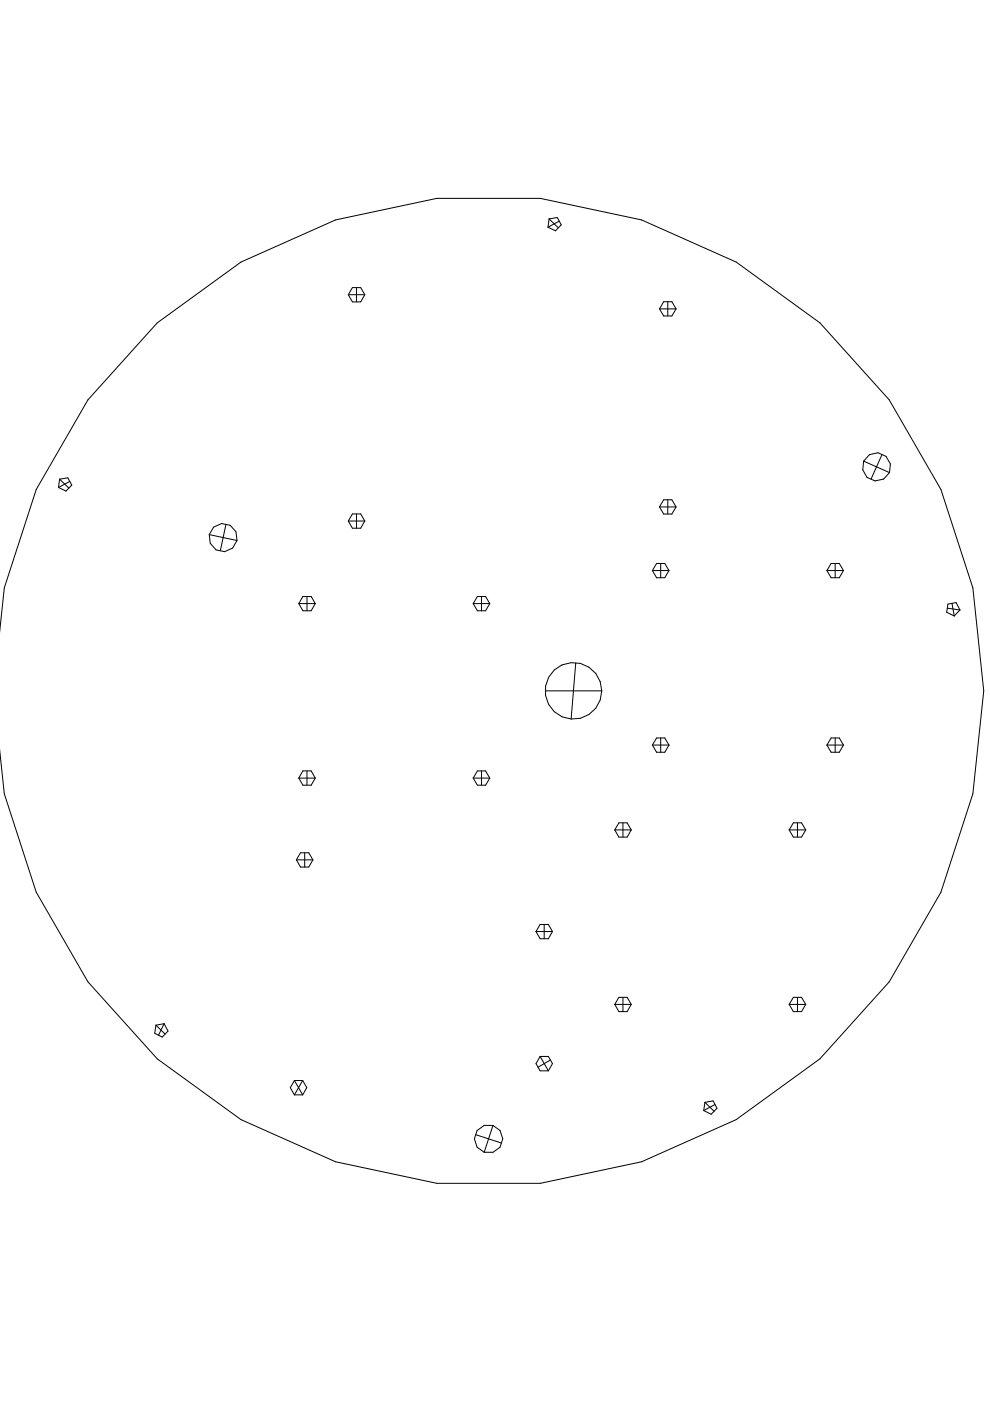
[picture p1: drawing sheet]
<svg xmlns="http://www.w3.org/2000/svg" width="210mm" height="297mm" viewBox="0 0 210 297" stroke-linecap="round" stroke-linejoin="round" font-family="sans-serif">
<g fill="none" stroke="#000" stroke-width=".21">
<path d="M116.4 46.4l-.2 1.8M116.4 46.4l1.8-.3 .8 1.6-1.2 1.2-1.6-.7M116.4 46.4l2 1.9M118.6 46.9l-2.4 1.3M73.9 62.5l.8-1.5h1.8l.8 1.5M73.9 62.5l.8 1.5h1.8l.8-1.5M73.9 62.5h3.4M75.6 61v3M139.8 65.5l.9-1.5h1.8l.8 1.5M139.8 65.5l.9 1.5h1.8l.8-1.5M139.8 65.5h3.5M141.6 64v3"/>
<path d="M183.1 97.8l-.2 1.8 .9 1.6 1.7 .8 1.8-.4 1.3-1.4M183.1 97.8l1.2-1.4 1.9-.4 1.7 .8 .9 1.6-.2 1.8M183.1 97.8l5.5 2.4M187 96.4l-2.3 5.2M12.6 101.6l-.2 1.8M12.6 101.6l1.8-.3 .8 1.5-1.2 1.3-1.6-.7M12.6 101.6l2 1.9M14.8 102.1l-2.4 1.3M44.4 113.3l.9-1.5 1.7-.8 1.8 .4 1.2 1.4 .2 1.8M44.4 113.3l.2 1.9 1.2 1.4 1.8 .4 1.7-.8 .9-1.6M44.4 113.3l5.8 1.3M47.9 111.2l-1.2 5.6"/>
<path d="M73.9 110.5l.8-1.5h1.8l.8 1.5M73.9 110.5l.8 1.5h1.8l.8-1.5M73.9 110.5h3.4M75.6 109v3M139.8 107.5l.9 1.5h1.8l.8-1.5M139.8 107.5l.9-1.5h1.8l.8 1.5M139.8 107.5h3.5M140.1 119.5v3M141.6 106v3M177.1 119.5v3M-.1 133.7l1-9 6.8-20.9 10.9-19 14.7-16.3 17.8-12.9 20-9 21.5-4.5h22l21.4 4.5 20.1 9 17.7 12.9 14.7 16.3 11 19 6.8 20.9 2.3 21.8-2.3 21.8-6.8 20.9-11 19-14.7 16.3-17.7 12.9-20.1 8.9-21.4 4.6h-22l-21.5-4.6-20-8.9-17.8-12.9-14.7-16.3-10.9-19-6.8-20.9-1-9.1M63.4 128l.8-1.5h1.8l.8 1.5"/>
<path d="M63.4 128l.8 1.5h1.8l.8-1.5M63.4 128h3.4M65.1 126.5v3M100.3 128l.9-1.5h1.8l.8 1.5M100.3 128l.9 1.5h1.8l.8-1.5M100.3 128h3.5M102.1 126.5v3M138.3 121l.9-1.5h1.7l.9 1.5M138.3 121l.9 1.5h1.7l.9-1.5M138.3 121h3.5M175.3 121l.9-1.5h1.7l.9 1.5M175.3 121l.9 1.5h1.7l.9-1.5"/>
<path d="M175.3 121h3.5M200.9 128.9l2.6 .4M201.8 127.9l.5 2.7M203.5 129.3l-.8-1.5-1.7 .3-.3 1.7 1.6 .8M203.5 129.3l-1.2 1.3M115.7 146.5h11.9M122.1 140.6l-1 11.8M127.6 146.5a6 6 0 0 0-5.8-6 6 6 0 0 0-6.2 5.6 6 6 0 0 0 5.5 6.3M127.6 146.5a6 6 0 0 1-6.5 5.9M138.3 158l.9-1.5h1.7l.9 1.5M138.3 158l.9 1.5h1.7l.9-1.5M138.3 158h3.5"/>
<path d="M140.1 156.5v3M175.3 158l.9-1.5h1.7l.9 1.5M175.3 158l.9 1.5h1.7l.9-1.5M175.3 158h3.5M177.1 156.5v3M63.4 165l.8-1.6h1.8l.8 1.6M63.4 165l.8 1.5h1.8l.8-1.5M63.4 165h3.4M65.1 163.4v3.1M100.3 165l.9-1.6h1.8l.8 1.6M100.3 165l.9 1.5h1.8l.8-1.5M100.3 165h3.5"/>
<path d="M102.1 163.4v3.1M130.3 176l.9-1.5h1.8l.8 1.5M130.3 176l.9 1.5h1.8l.8-1.5M130.3 176h3.5M132.1 174.5v3M167.3 176l.9-1.5h1.7l.9 1.5M167.3 176l.9 1.5h1.7l.9-1.5M167.3 176h3.5M169.1 174.5v3M62.8 182.3l.9-1.5h1.8l.8 1.5M62.8 182.3l.9 1.5h1.8l.8-1.5M62.8 182.3h3.5"/>
<path d="M64.6 180.8v3M113.6 197.5l.9-1.5h1.8l.8 1.5M113.6 197.5l.9 1.5h1.8l.8-1.5M113.6 197.5h3.5M115.4 196v3M33.1 217.4l1.9 1.8M34.8 217l.8 1.6-1.2 1.3-1.6-.8 .3-1.7M34.8 217l-1.7 .4M34.8 217l-1.2 2.5M130.3 213l.9-1.5h1.8l.8 1.5M130.3 213l.9 1.5h1.8l.8-1.5M130.3 213h3.5"/>
<path d="M132.1 211.5v3M167.3 213l.9-1.5h1.7l.9 1.5M167.3 213l.9 1.5h1.7l.9-1.5M167.3 213h3.5M169.1 211.5v3M62.4 229.1l-.8 1.5 .8 1.5M62.4 229.1h1.8M62.4 232.1h1.8M62.4 229.1l1.8 3M64.2 229.1l.8 1.5-.8 1.5M64.2 229.1l-1.8 3M104.5 238.6h-1.8l-1.5 1.1-.6 1.7 .6 1.8 1.5 1.1"/>
<path d="M104.5 238.6l1.5 1.1 .6 1.7-.6 1.8-1.5 1.1h-1.8M104.5 238.6l-1.8 5.7M114.5 224l-.9 1.5 .9 1.5h1.8M114.5 224h1.8l.8 1.5-.8 1.5M114.5 224l1.8 3M116.7 224.7l-2.6 1.6M149.5 233.7l-.3 1.8M149.5 233.7l1.7-.3 .8 1.6-1.2 1.2-1.6-.7M149.5 233.7l1.9 1.9M151.6 234.2l-2.4 1.3M100.9 240.6l5.4 1.7"/>
</g>
</svg>
